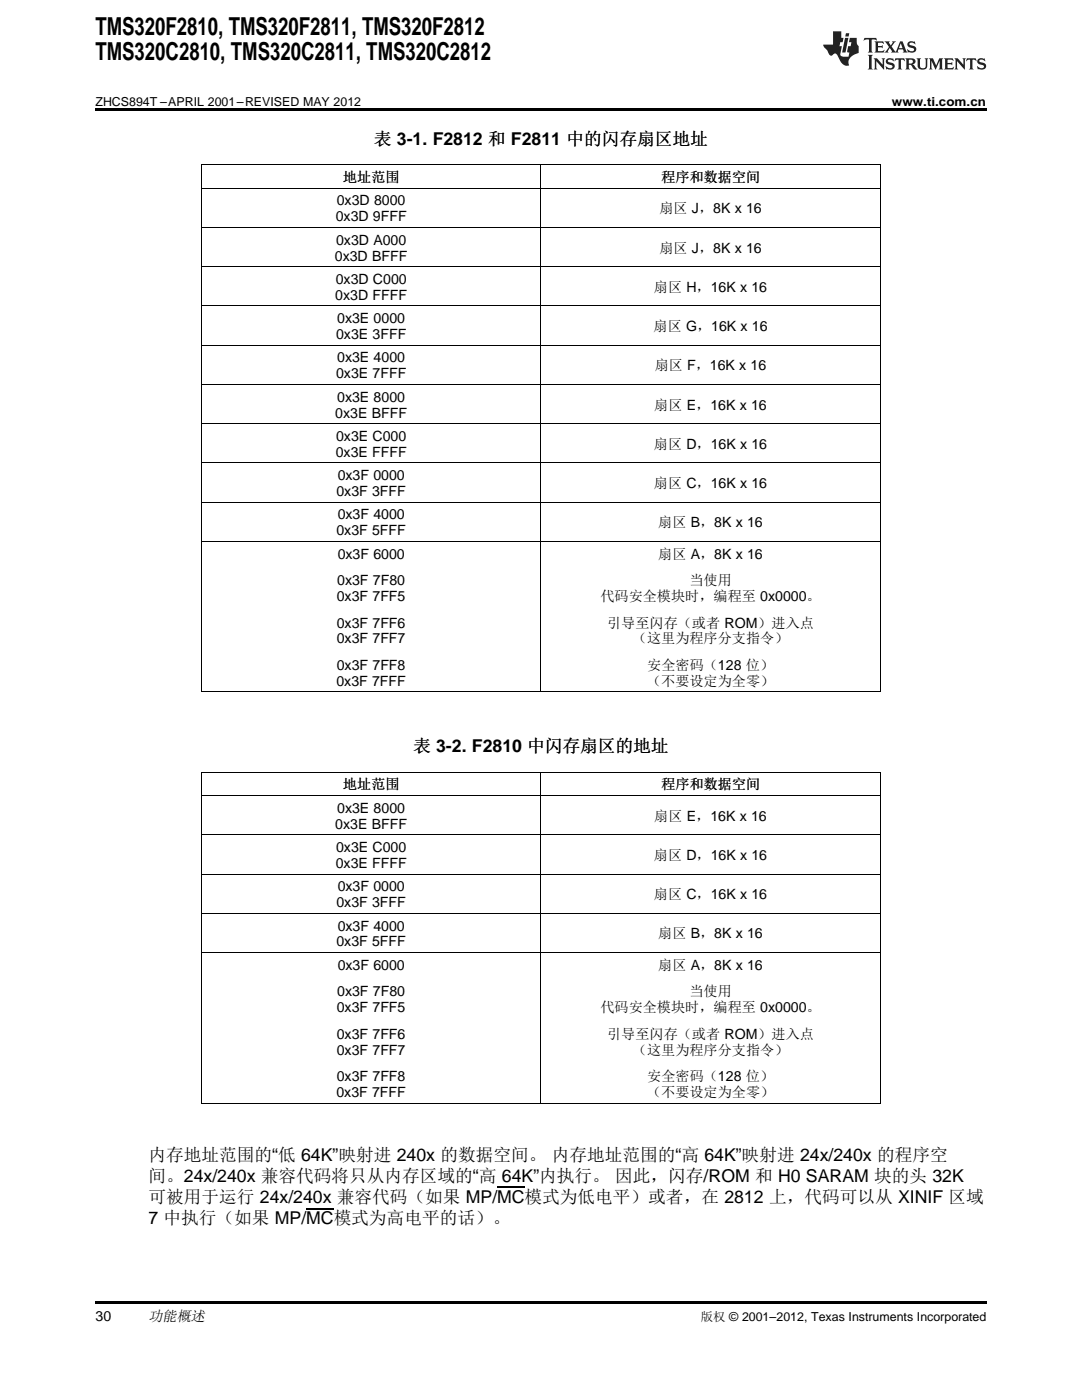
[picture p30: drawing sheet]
<svg xmlns="http://www.w3.org/2000/svg" width="216mm" height="279mm" viewBox="0 0 216 279" stroke-linecap="round" stroke-linejoin="round" font-family="sans-serif">
<defs><g id="words">
<g font-size="4.9">
<text x="19" y="7.1">TMS320F2810, TMS320F2811, TMS320F2812</text>
<text x="19" y="12">TMS320C2810, TMS320C2811, TMS320C2812</text>
</g>
<g font-size="3.5">
<text x="74.6" y="28.9">表 3-1. F2812 和 F2811 中的闪存扇区地址</text>
<text x="82.4" y="150.1">表 3-2. F2810 中闪存扇区的地址</text>
<text x="29.6" y="231.6">内存地址范围的“低 64K”映射进 240x 的数据空间。 内存地址范围的“高 64K”映射进 24x/240x 的程序空</text>
<text x="29.6" y="235.9">间。24x/240x 兼容代码将只从内存区域的“高 64K”内执行。 因此，闪存/ROM 和 H0 SARAM 块的头 32K</text>
<text x="29.6" y="240.1">可被用于运行 24x/240x 兼容代码（如果 MP/MC模式为低电平）或者，在 2812 上，代码可以从 XINIF 区域</text>
<text x="29.6" y="244.3">7 中执行（如果 MP/MC模式为高电平的话）。</text>
</g>
<text font-size="2.9" x="29.6" y="263.6">功能概述</text>
<g font-size="2.8">
<text x="67.2" y="41">0x3D 8000</text>
<text x="68.4" y="36.3">地址范围</text>
<text x="131.9" y="36.3">程序和数据空间</text>
<text x="67" y="44.2">0x3D 9FFF</text>
<text x="131.6" y="42.6">扇区 J，8K x 16</text>
<text x="66.8" y="52">0x3D BFFF</text>
<text x="67.1" y="48.8">0x3D A000</text>
<text x="131.6" y="50.4">扇区 J，8K x 16</text>
<text x="66.9" y="59.8">0x3D FFFF</text>
<text x="67" y="56.7">0x3D C000</text>
<text x="130.5" y="58.2">扇区 H，16K x 16</text>
<text x="67.3" y="64.5">0x3E 0000</text>
<text x="67.1" y="67.7">0x3E 3FFF</text>
<text x="130.4" y="66.1">扇区 G，16K x 16</text>
<text x="67.1" y="75.5">0x3E 7FFF</text>
<text x="67.3" y="72.3">0x3E 4000</text>
<text x="130.6" y="73.9">扇区 F，16K x 16</text>
<text x="66.9" y="83.3">0x3E BFFF</text>
<text x="67.3" y="80.2">0x3E 8000</text>
<text x="130.6" y="81.7">扇区 E，16K x 16</text>
<text x="67.1" y="88">0x3E C000</text>
<text x="130.5" y="89.6">扇区 D，16K x 16</text>
<text x="67" y="91.2">0x3E FFFF</text>
<text x="67.4" y="95.8">0x3F 0000</text>
<text x="67.1" y="99">0x3F 3FFF</text>
<text x="130.5" y="97.4">扇区 C，16K x 16</text>
<text x="67.1" y="106.8">0x3F 5FFF</text>
<text x="67.4" y="103.6">0x3F 4000</text>
<text x="131.3" y="105.2">扇区 B，8K x 16</text>
<text x="67.4" y="111.5">0x3F 6000</text>
<text x="131.3" y="111.5">扇区 A，8K x 16</text>
<text x="67.2" y="119.9">0x3F 7FF5</text>
<text x="67.3" y="116.8">0x3F 7F80</text>
<text x="119.8" y="119.9">代码安全模块时，编程至 0x0000。</text>
<text x="137.6" y="116.8">当使用</text>
<text x="67.2" y="125.2">0x3F 7FF6</text>
<text x="121.1" y="125.2">引导至闪存（或者 ROM）进入点</text>
<text x="67.2" y="128.4">0x3F 7FF7</text>
<text x="126.3" y="128.4">（这里为程序分支指令）</text>
<text x="67.1" y="136.9">0x3F 7FFF</text>
<text x="67.2" y="133.7">0x3F 7FF8</text>
<text x="129.1" y="136.9">（不要设定为全零）</text>
<text x="129.2" y="133.7">安全密码（128 位）</text>
<text x="68.4" y="157.6">地址范围</text>
<text x="131.9" y="157.6">程序和数据空间</text>
<text x="66.9" y="165.4">0x3E BFFF</text>
<text x="67.3" y="162.2">0x3E 8000</text>
<text x="130.6" y="163.8">扇区 E，16K x 16</text>
<text x="67" y="173.2">0x3E FFFF</text>
<text x="67.1" y="170">0x3E C000</text>
<text x="130.5" y="171.6">扇区 D，16K x 16</text>
<text x="67.4" y="177.9">0x3F 0000</text>
<text x="130.5" y="179.5">扇区 C，16K x 16</text>
<text x="67.1" y="181">0x3F 3FFF</text>
<text x="67.4" y="185.7">0x3F 4000</text>
<text x="67.1" y="188.9">0x3F 5FFF</text>
<text x="131.3" y="187.3">扇区 B，8K x 16</text>
<text x="67.4" y="193.5">0x3F 6000</text>
<text x="131.3" y="193.5">扇区 A，8K x 16</text>
<text x="67.2" y="202">0x3F 7FF5</text>
<text x="67.3" y="198.8">0x3F 7F80</text>
<text x="119.8" y="202">代码安全模块时，编程至 0x0000。</text>
<text x="137.6" y="198.8">当使用</text>
<text x="67.2" y="207.3">0x3F 7FF6</text>
<text x="121.1" y="207.3">引导至闪存（或者 ROM）进入点</text>
<text x="67.2" y="210.5">0x3F 7FF7</text>
<text x="67.2" y="215.8">0x3F 7FF8</text>
<text x="126.3" y="210.5">（这里为程序分支指令）</text>
<text x="129.2" y="215.8">安全密码（128 位）</text>
<text x="67.1" y="218.9">0x3F 7FFF</text>
<text x="129.1" y="218.9">（不要设定为全零）</text>
<text x="19" y="263.6">30</text>
</g>
<g font-size="2.5">
<text x="19" y="21.1">ZHCS894T –APRIL 2001–REVISED MAY 2012</text>
<text x="178" y="21.1">www.ti.com.cn</text>
<text x="139.8" y="263.6">版权 © 2001–2012, Texas Instruments Incorporated</text>
</g>
</g></defs>
<g fill="#231f20">
<path d="M172.5 7.6l-.1 .5 .4-.2h.6v.1v2.1l-.2 .4h.9l-.2-.4v-2.1l.1-.1h.5l.5 .2-.2-.5zM174.5 8.3l.2 .3v1.5l-.2 .4h1.8l.2-.6a1.04 1.04 0 0 1-1.3 .2v-.7h.6l.3 .2v-.6l-.3 .2h-.6v-.6l.8-.1 .4 .3-.2-.5zM176.5 8.3l.9 1.1-.9 1.1h.8l-.2-.2 .4-.7 .5 .7-.2 .2h1.5l-.2-.2 .2-.4h.9l.1 .4-.2 .2h1l-.3-.3-.7-1.9h-.5l-.9 2-.8-1 .9-1h-.8l.1 .3-.4 .5-.3-.6 .1-.2zM179.7 8.6l.4 1h-.7zM181.3 8.4a.63 .63 0 0 0-.2 .7 .63 .63 0 0 0 .6 .4l.6 .2 .1 .2a.75 .75 0 0 1-.7 .4 .75 .75 0 0 1-.6-.5l.1 .7 .1-.1a1.11 1.11 0 0 0 1.5-.6 1.13 1.13 0 0 0-1.2-.8l-.1-.4a1.04 1.04 0 0 1 1.2 .2l-.2-.5-.2 .1-.4-.2zM173.2 10.9l.2 .4v2.2l-.2 .4h1l-.3-.4v-2.2l.3-.4zM174.3 11.6l.3 .4v1.5l-.3 .4h.8l-.2-.4v-1.3l1.5 1.7v-1.9l.2-.4h-.7l.2 .4v.9l-1.1-1.3zM177 11.8a.62 .62 0 0 0-.2 .7 .62 .62 0 0 0 .6 .4l.6 .1 .1 .3a.76 .76 0 0 1-.7 .3 .76 .76 0 0 1-.7-.4l.2 .7 .1-.1a1.11 1.11 0 0 0 1.5-.6 1.13 1.13 0 0 0-1.2-.8l-.1-.4a1.04 1.04 0 0 1 1.2 .2l-.2-.6-.2 .1-.5-.1zM178.7 11.6l-.2 .6a.61 .61 0 0 1 .8-.3v1.6l-.2 .4h.9l-.2-.4v-1.6a.63 .63 0 0 1 .7 .3l-.1-.6zM180.6 11.6l.3 .4v1.5l-.3 .4h1l-.2-.2-.1-.8 .6 .2a.76 .76 0 0 0 1.2 .7l-1-1a.58 .58 0 0 0 .6-.5 .58 .58 0 0 0-.5-.6zM181.4 11.9h.1a.45 .45 0 0 1 .5 .1 .45 .45 0 0 1 .1 .5l-.8 .2zM182.9 11.6l.2 .2a2.17 2.17 0 0 0 .3 1.9 .99 .99 0 0 0 1.6-.6v-1.1l.2-.4h-.7l.2 .2a1.92 1.92 0 0 1-.2 1.8 .6 .6 0 0 1-.9-.5v-1.1l.2-.4zM185.4 11.6l.2 .4v1.5l-.2 .4h.7l-.2-.4v-1.4l.8 1.8 .8-1.8v1.4l-.2 .4h.9l-.2-.4v-1.5l.2-.4h-.8l-.6 1.5-.6-1.5zM188.4 11.6l.2 .4v1.5l-.2 .4h1.8l.1-.6a1.04 1.04 0 0 1-1.2 .1v-.6h.5l.4 .2v-.6l-.4 .2h-.5v-.7h.8l.3 .3-.1-.6zM190.5 11.6l.2 .4v1.5l-.2 .4h.7l-.2-.4v-1.3l1.5 1.7v-1.9l.2-.4h-.7l.2 .4v.9l-1.1-1.3zM192.9 11.6l-.1 .6a.61 .61 0 0 1 .7-.3l.1 1.6-.3 .4h1l-.3-.4 .1-1.6a.63 .63 0 0 1 .7 .3l-.1-.6zM195.2 11.8a.62 .62 0 0 0-.2 .7 .62 .62 0 0 0 .6 .4l.6 .1 .1 .3a.76 .76 0 0 1-.7 .3 .76 .76 0 0 1-.6-.4l.1 .7 .1-.1a1.11 1.11 0 0 0 1.6-.6 1.13 1.13 0 0 0-1.3-.8l-.1-.4a1.04 1.04 0 0 1 1.2 .2l-.1-.6-.2 .1-.5-.1z"/>
<path d="M166.2 6.3v2.6h-1.9v.4l.8 .9a.91 .91 0 0 0 1 .8 .56 .56 0 0 1 .5-.3 .56 .56 0 0 1 .5 .3l.4 .8a1.53 1.53 0 0 0 1.9 1.2 1.54 1.54 0 0 1 1-2.1l.9-.3v-1.4a1.52 1.52 0 0 1-.4-1.6h-1.3l-.2 .8h.5l-.2 .8h-.5l-.1 1v.2l.4 .1-.2 .8a1.93 1.93 0 0 1-1.6-.3l.3-1.8h-.5l.2-.8h.4l.2-.8h-.4v-1.3zM168.6 7.6l-.6 2.9h.7l.6-2.9zM168.8 6.6l-.1 .7h.6l.2-.7z"/>
</g>
<path d="M19 21.6h177.8v.6h-177.8zM19 259.7h177.8v.5h-177.8z" fill="#000"/>
<path d="M99.2 237h5.5M61.1 241.2h5.5" fill="none" stroke="#000" stroke-width=".25"/>
<g fill="none" stroke="#000" stroke-width=".2">
<path d="M40.2 37.6h135.5M40.2 32.9h135.5M40.3 32.9v105.2M107.9 32.9v105.2M175.6 32.9v105.2M40.2 53.2h135.5M40.2 45.4h135.5M40.2 76.7h135.5M40.2 68.9h135.5M40.2 61h135.5M40.2 92.4h135.5M40.2 84.5h135.5"/>
<path d="M40.2 108h135.5M40.2 100.2h135.5M40.2 138.1h135.5M40.2 158.8h135.5M40.2 154.1h135.5M40.3 154.2v66M107.9 154.2v66M175.6 154.2v66M40.2 174.4h135.5M40.2 166.6h135.5M40.2 190.1h135.5M40.2 182.3h135.5"/>
<path d="M40.2 220.2h135.5"/>
</g>
<use href="#words"/>
</svg>
